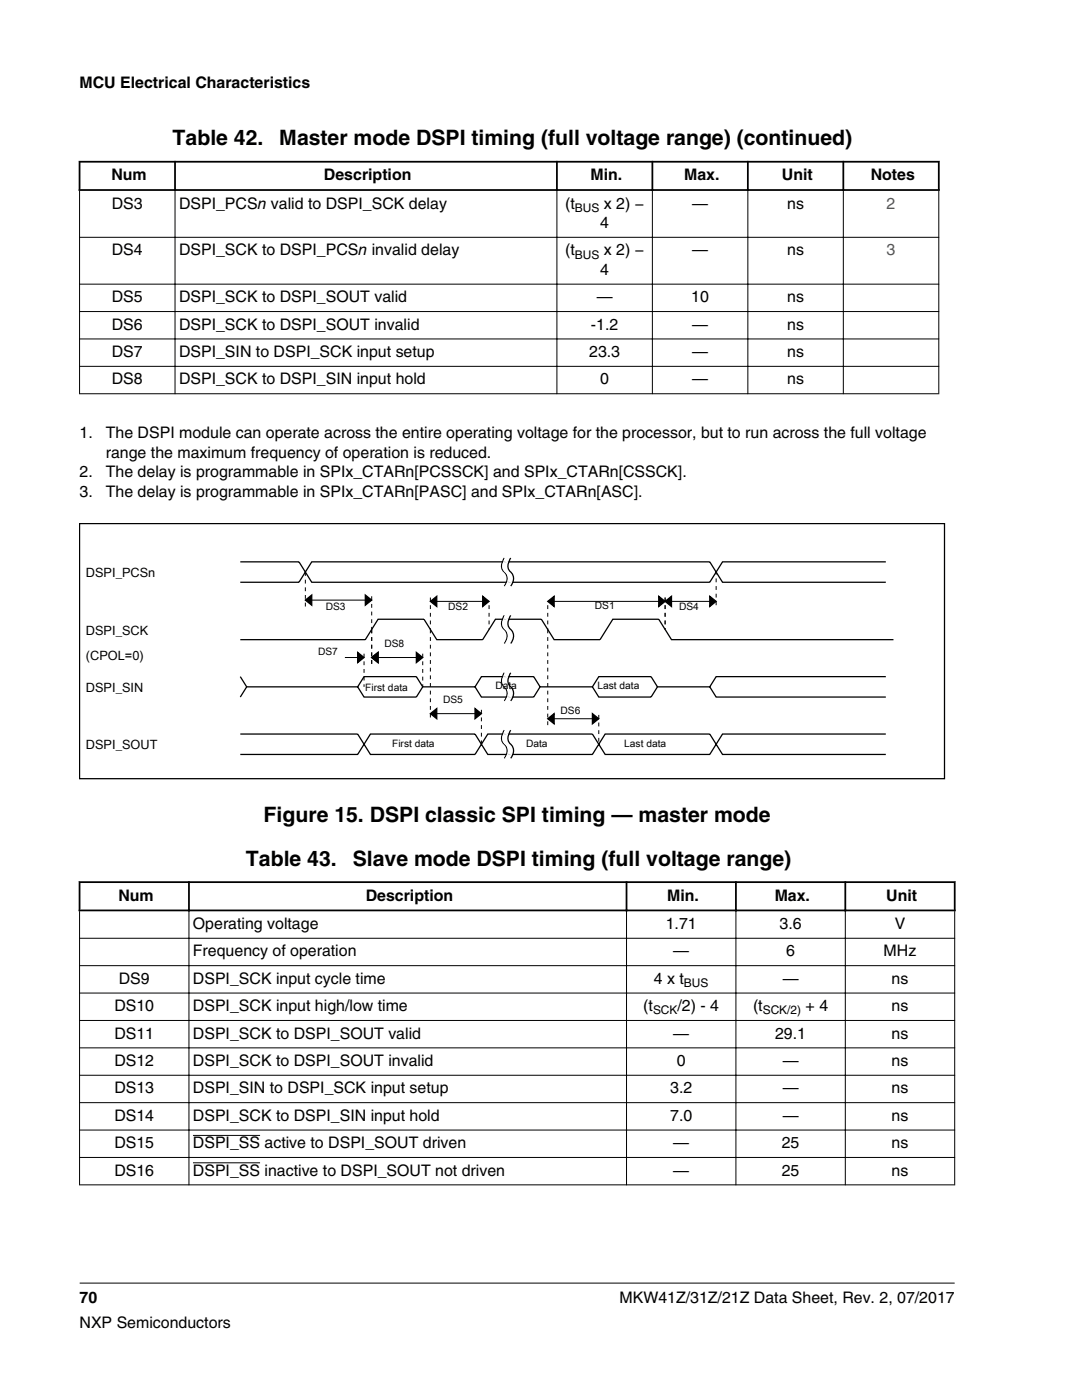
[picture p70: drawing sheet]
<svg xmlns="http://www.w3.org/2000/svg" width="216mm" height="279mm" viewBox="0 0 216 279" stroke-linecap="round" stroke-linejoin="round" font-family="sans-serif">
<defs><g id="words">
<g font-size="4.2">
<text x="34.4" y="29">Table 42.</text>
<text x="55.7" y="29">Master mode DSPI timing (full voltage range) (continued)</text>
<text x="52.6" y="164.1">Figure 15. DSPI classic SPI timing — master mode</text>
<text x="49.1" y="172.8">Table 43.</text>
<text x="70.4" y="172.8">Slave mode DSPI timing (full voltage range)</text>
</g>
<g font-size="3.2">
<text x="15.9" y="17.5">MCU Electrical Characteristics</text>
<text x="22.2" y="36">Num</text>
<text x="64.6" y="36">Description</text>
<text x="117.8" y="36">Min.</text>
<text x="136.5" y="36">Max.</text>
<text x="156" y="36">Unit</text>
<text x="173.7" y="36">Notes</text>
<text x="22.3" y="41.6">DS3</text>
<text x="35.7" y="41.6">DSPI_PCSn valid to DSPI_SCK delay</text>
<text x="112.8" y="41.6">(t</text>
<text x="120.5" y="41.6">x 2) −</text>
<text x="138.1" y="41.6">—</text>
<text x="157.1" y="41.6">ns</text>
<text x="119.8" y="45.5">4</text>
<text x="22.3" y="51">DS4</text>
<text x="35.7" y="51">DSPI_SCK to DSPI_PCSn invalid delay</text>
<text x="112.8" y="51">(t</text>
<text x="120.5" y="51">x 2) −</text>
<text x="138.1" y="51">—</text>
<text x="157.1" y="51">ns</text>
<text x="119.8" y="54.8">4</text>
<text x="22.3" y="60.3">DS5</text>
<text x="22.3" y="65.8">DS6</text>
<text x="35.7" y="60.3">DSPI_SCK to DSPI_SOUT valid</text>
<text x="35.7" y="65.8">DSPI_SCK to DSPI_SOUT invalid</text>
<text x="117.9" y="65.8">-1.2</text>
<text x="119.1" y="60.3">—</text>
<text x="137.9" y="60.3">10</text>
<text x="138.1" y="65.8">—</text>
<text x="157.1" y="60.3">ns</text>
<text x="157.1" y="65.8">ns</text>
<text x="22.3" y="71.3">DS7</text>
<text x="35.7" y="71.3">DSPI_SIN to DSPI_SCK input setup</text>
<text x="117.6" y="71.3">23.3</text>
<text x="138.1" y="71.3">—</text>
<text x="157.1" y="71.3">ns</text>
<text x="22.3" y="76.7">DS8</text>
<text x="35.7" y="76.7">DSPI_SCK to DSPI_SIN input hold</text>
<text x="119.8" y="76.7">0</text>
<text x="138.1" y="76.7">—</text>
<text x="157.1" y="76.7">ns</text>
<text x="15.9" y="87.5">1.</text>
<text x="21.1" y="87.5">The DSPI module can operate across the entire operating voltage for the processor, but to run across the full voltage</text>
<text x="15.9" y="95.2">2.</text>
<text x="21.1" y="91.4">range the maximum frequency of operation is reduced.</text>
<text x="21.1" y="95.2">The delay is programmable in SPIx_CTARn[PCSSCK] and SPIx_CTARn[CSSCK].</text>
<text x="15.9" y="99.1">3.</text>
<text x="21.1" y="99.1">The delay is programmable in SPIx_CTARn[PASC] and SPIx_CTARn[ASC].</text>
<text x="23.6" y="179.7">Num</text>
<text x="73" y="179.7">Description</text>
<text x="133.1" y="179.7">Min.</text>
<text x="154.6" y="179.7">Max.</text>
<text x="176.9" y="179.7">Unit</text>
<text x="38.5" y="185.4">Operating voltage</text>
<text x="132.8" y="185.4">1.71</text>
<text x="155.6" y="185.4">3.6</text>
<text x="178.5" y="185.4">V</text>
<text x="38.5" y="190.9">Frequency of operation</text>
<text x="134.3" y="190.9">—</text>
<text x="156.9" y="190.9">6</text>
<text x="176.3" y="190.9">MHz</text>
<text x="23.7" y="196.3">DS9</text>
<text x="38.5" y="196.3">DSPI_SCK input cycle time</text>
<text x="130.5" y="196.3">4 x t</text>
<text x="156.2" y="196.3">—</text>
<text x="177.9" y="196.3">ns</text>
<text x="22.8" y="201.8">DS10</text>
<text x="38.5" y="201.8">DSPI_SCK input high/low time</text>
<text x="128.4" y="201.8">(t</text>
<text x="135.2" y="201.8">/2) - 4</text>
<text x="150.3" y="201.8">(t</text>
<text x="160.8" y="201.8">+ 4</text>
<text x="177.9" y="201.8">ns</text>
<text x="22.8" y="207.3">DS11</text>
<text x="38.5" y="207.3">DSPI_SCK to DSPI_SOUT valid</text>
<text x="134.3" y="207.3">—</text>
<text x="154.7" y="207.3">29.1</text>
<text x="177.9" y="207.3">ns</text>
<text x="22.8" y="212.7">DS12</text>
<text x="38.5" y="212.7">DSPI_SCK to DSPI_SOUT invalid</text>
<text x="135" y="212.7">0</text>
<text x="156.2" y="212.7">—</text>
<text x="177.9" y="212.7">ns</text>
<text x="22.8" y="218.2">DS13</text>
<text x="38.5" y="218.2">DSPI_SIN to DSPI_SCK input setup</text>
<text x="133.7" y="218.2">3.2</text>
<text x="156.2" y="218.2">—</text>
<text x="177.9" y="218.2">ns</text>
<text x="22.8" y="223.7">DS14</text>
<text x="38.5" y="223.7">DSPI_SCK to DSPI_SIN input hold</text>
<text x="133.7" y="223.7">7.0</text>
<text x="156.2" y="223.7">—</text>
<text x="177.9" y="223.7">ns</text>
<text x="22.8" y="229.1">DS15</text>
<text x="38.5" y="229.1">DSPI_SS active to DSPI_SOUT driven</text>
<text x="134.3" y="229.1">—</text>
<text x="156" y="229.1">25</text>
<text x="177.9" y="229.1">ns</text>
<text x="22.8" y="234.6">DS16</text>
<text x="38.5" y="234.6">DSPI_SS inactive to DSPI_SOUT not driven</text>
<text x="134.3" y="234.6">—</text>
<text x="156" y="234.6">25</text>
<text x="177.9" y="234.6">ns</text>
<text x="15.9" y="260">70</text>
<text x="123.6" y="260">MKW41Z/31Z/21Z Data Sheet, Rev. 2, 07/2017</text>
<text x="15.9" y="265">NXP Semiconductors</text>
</g>
<g font-size="3.2" fill="#00f">
<text x="176.9" y="41.6">2</text>
<text x="176.9" y="51">3</text>
</g>
<g font-size="2.5">
<text x="17.1" y="115.2">DSPI_PCSn</text>
<text x="17.1" y="126.6">DSPI_SCK</text>
<text x="17.1" y="131.7">(CPOL=0)</text>
<text x="17.1" y="138.1">DSPI_SIN</text>
<text x="17.1" y="149.5">DSPI_SOUT</text>
</g>
<g font-size="2.4">
<text x="114.7" y="42.3">BUS</text>
<text x="114.7" y="51.6">BUS</text>
<text x="136.5" y="197">BUS</text>
<text x="130.3" y="202.4">SCK</text>
<text x="152.2" y="202.4">SCK/2)</text>
</g>
<g font-size="2">
<text x="65" y="121.8">DS3</text>
<text x="89.4" y="121.8">DS2</text>
<text x="118.7" y="121.5">DS1</text>
<text x="135.5" y="121.8">DS4</text>
<text x="63.5" y="130.7">DS7</text>
<text x="76.7" y="129.2">DS8</text>
<text x="72.9" y="137.8">First data</text>
<text x="98.9" y="137.6">Data</text>
<text x="119.2" y="137.6">Last data</text>
<text x="88.4" y="140.4">DS5</text>
<text x="111.8" y="142.4">DS6</text>
<text x="78.2" y="149">First data</text>
<text x="105" y="149">Data</text>
<text x="124.6" y="149">Last data</text>
</g>
</g></defs>
<path d="M15.7 32.3h171.8M15.7 37.9h171.8M15.9 32.1v6M34.9 32.1v6M111.1 32.1v6M130.2 32.1v6M149.2 32.1v6M168.3 32.1v6M187.3 32.1v6" fill="none" stroke="#000" stroke-width=".35"/>
<g fill="none" stroke="#000" stroke-width=".2">
<path d="M15.9 38.1v40.6M34.9 37.7v41M111.1 37.7v41M130.2 37.7v41M149.2 37.7v41M168.3 37.7v41M187.3 38.1v40.6M15.8 47.4h171.6M15.8 56.7h171.6M15.8 62.2h171.6M15.8 67.6h171.6M15.8 73.1h171.6"/>
<path d="M15.8 78.6h171.6M60.9 119.8h13.3M68.8 131.2h3.8M74.2 131.2h10.2M85.9 120h11.7M109.3 120h33.6M85.9 142.4h10.2M109.3 143.4h10.2"/>
</g>
<g fill="none" stroke="#000" stroke-width=".25">
<path d="M15.9 104.5h172.6v50.9h-172.6zM47.9 112.1h11.8l2.5 4.1h79.4l2.6-4.1h32.6M47.9 116.2h11.8l2.5-4.1h79.4l2.6 4.1h32.6M60.9 119.8l1.3-1.1v2.1zM72.9 118.7l1.3 1.1-1.3 1zM96.3 119l1.3 1-1.3 1zM100.6 111.4a2.1 2.1 0 0 0 .3 3.1 2.07 2.07 0 0 1-.3 2.5M101.9 111.4a2.1 2.1 0 0 0 .3 3.1 2.07 2.07 0 0 1-.3 2.5M131.4 119l1.3 1-1.3 1zM141.6 119l1.3 1-1.3 1zM47.9 127.7h25l2.5-4.1h9.2l2.6 4.1h9.1l2.6-4.1h9.1l2.6 4.1h9.1l2.6-4.1h9.1l2.6 4.1h44.3M47.9 135l1.3 2.1"/>
<path d="M71.4 130.2l1.2 1-1.2 1zM71.4 137.1h-22.2l-1.3 2M71.4 137.1l1.2 2h10.5l1.3-2h10.4M71.4 137.1l1.2-2.1h10.5l1.3 2.1M74.2 131.2l1.2-1v2zM83.1 130.2l1.3 1-1.3 1zM85.9 120l1.3-1v2zM94.8 137.1l1.3 2h10.4l1.3-2h10.4M94.8 137.1l1.3-2.1h10.4l1.3 2.1M100.6 122.8a2.1 2.1 0 0 0 .3 3.2 2.07 2.07 0 0 1-.3 2.4M100.6 134.3a2.1 2.1 0 0 0 .3 3.1 2.07 2.07 0 0 1-.3 2.5M101.9 122.8a2.1 2.1 0 0 0 .3 3.2 2.07 2.07 0 0 1-.3 2.4"/>
<path d="M101.9 134.3a2.1 2.1 0 0 0 .3 3.1 2.07 2.07 0 0 1-.3 2.5M109.3 120l1.3-1v2zM118.2 137.1l1.3 2h10.4l1.3-2h10.4M118.2 137.1l1.3-2.1h10.4l1.3 2.1M132.7 120l1.3-1v2zM141.6 137.1l1.3 2h33.9M176.8 135h-33.9l-1.3 2.1M47.9 146.5h23.5l2.5 4.1h20.9l2.5-4.1h20.9l2.6 4.1h20.8l2.6-4.1h32.6M47.9 150.6h23.5l2.5-4.1h20.9l2.5 4.1h20.9l2.6-4.1h20.8l2.6 4.1h32.6M85.9 142.4l1.3-1v2zM94.8 141.4l1.3 1-1.3 1zM100.6 145.7a2.1 2.1 0 0 0 .3 3.2 2.07 2.07 0 0 1-.3 2.4"/>
<path d="M101.9 145.7a2.1 2.1 0 0 0 .3 3.2 2.07 2.07 0 0 1-.3 2.4M109.3 143.4l1.3-1v2.1zM118.2 142.4l1.3 1-1.3 1.1z"/>
</g>
<g fill="#000">
<path d="M60.9 119.8l1.3-1.1v2.1zM72.9 118.7l1.3 1.1-1.3 1zM71.4 130.2l1.2 1-1.2 1zM74.2 131.2l1.2-1v2zM83.1 130.2l1.3 1-1.3 1zM85.9 120l1.3-1v2zM96.3 119l1.3 1-1.3 1zM109.3 120l1.3-1v2zM132.7 120l1.3-1v2zM131.4 119l1.3 1-1.3 1zM141.6 119l1.3 1-1.3 1zM85.9 142.4l1.3-1v2z"/>
<path d="M94.8 141.4l1.3 1-1.3 1zM109.3 143.4l1.3-1v2.1zM118.2 142.4l1.3 1-1.3 1.1z"/>
</g>
<g fill="none" stroke="#000" stroke-width=".2" stroke-dasharray=".8 .8" stroke-linecap="butt">
<path d="M60.9 114.2v7.1M74.2 119v6.6M85.9 119.3v6.3M132.7 119.3v6.3M72.6 130.5v6.6M74.2 125.6v7.1M84.4 130.5v6.6M85.9 125.6v18.3M97.6 120.8v4.8M109.3 120.8v4.8M109.3 125.6v19.4M142.9 120.8v-6.6"/>
<path d="M96.1 141.7v6.8M119.5 142.7v5.8"/>
</g>
<g fill="none" stroke="#fff" stroke-width=".25">
<path d="M100.9 111.4a2.1 2.1 0 0 0 .3 3.1 2.07 2.07 0 0 1-.3 2.5M101.2 111.4a2.1 2.1 0 0 0 .2 3.1 2.07 2.07 0 0 1-.2 2.5M101.4 111.4a2.1 2.1 0 0 0 .3 3.1 2.07 2.07 0 0 1-.3 2.5M101.7 111.4a2.1 2.1 0 0 0 .2 3.1 2.07 2.07 0 0 1-.2 2.5M100.9 122.8a2.1 2.1 0 0 0 .3 3.2 2.07 2.07 0 0 1-.3 2.4M100.9 134.3a2.1 2.1 0 0 0 .3 3.1 2.07 2.07 0 0 1-.3 2.5M101.2 122.8a2.1 2.1 0 0 0 .2 3.2 2.07 2.07 0 0 1-.2 2.4M101.2 134.3a2.1 2.1 0 0 0 .2 3.1 2.07 2.07 0 0 1-.2 2.5M101.4 122.8a2.1 2.1 0 0 0 .3 3.2 2.07 2.07 0 0 1-.3 2.4M101.4 134.3a2.1 2.1 0 0 0 .3 3.1 2.07 2.07 0 0 1-.3 2.5M101.7 122.8a2.1 2.1 0 0 0 .2 3.2 2.07 2.07 0 0 1-.2 2.4M101.7 134.3a2.1 2.1 0 0 0 .2 3.1 2.07 2.07 0 0 1-.2 2.5"/>
<path d="M100.9 145.7a2.1 2.1 0 0 0 .3 3.2 2.07 2.07 0 0 1-.3 2.4M101.2 145.7a2.1 2.1 0 0 0 .2 3.2 2.07 2.07 0 0 1-.2 2.4M101.4 145.7a2.1 2.1 0 0 0 .3 3.2 2.07 2.07 0 0 1-.3 2.4M101.7 145.7a2.1 2.1 0 0 0 .2 3.2 2.07 2.07 0 0 1-.2 2.4"/>
</g>
<g fill="#fff">
<path d="M15.9 169.2h174.6v69.1h-174.6z" fill-rule="evenodd"/>
<path d="M16.1 176.2h21.4v5.3h-21.4z" fill-rule="evenodd"/>
<path d="M37.9 176.2h86.9v5.3h-86.9z" fill-rule="evenodd"/>
<path d="M125.2 176.2h21.5v5.3h-21.5z" fill-rule="evenodd"/>
<path d="M147 176.2h21.5v5.3h-21.5z" fill-rule="evenodd"/>
<path d="M168.8 176.2h21.5v5.3h-21.5z" fill-rule="evenodd"/>
<path d="M16 181.9h21.6v5.3h-21.6z" fill-rule="evenodd"/>
<path d="M37.8 181.9h87.1v5.3h-87.1z" fill-rule="evenodd"/>
<path d="M125.1 181.9h21.7v5.3h-21.7z" fill-rule="evenodd"/>
<path d="M146.9 181.9h21.7v5.3h-21.7z" fill-rule="evenodd"/>
<path d="M168.8 181.9h21.6v5.3h-21.6z" fill-rule="evenodd"/>
<path d="M16 187.3h21.6v5.3h-21.6z" fill-rule="evenodd"/>
<path d="M37.8 187.3h87.1v5.3h-87.1z" fill-rule="evenodd"/>
<path d="M125.1 187.3h21.7v5.3h-21.7z" fill-rule="evenodd"/>
<path d="M146.9 187.3h21.7v5.3h-21.7z" fill-rule="evenodd"/>
<path d="M168.8 187.3h21.6v5.3h-21.6z" fill-rule="evenodd"/>
<path d="M16 192.8h21.6v5.3h-21.6z" fill-rule="evenodd"/>
<path d="M37.8 192.8h87.1v5.3h-87.1z" fill-rule="evenodd"/>
<path d="M125.1 192.8h21.7v5.3h-21.7z" fill-rule="evenodd"/>
<path d="M146.9 192.8h21.7v5.3h-21.7z" fill-rule="evenodd"/>
<path d="M168.8 192.8h21.6v5.3h-21.6z" fill-rule="evenodd"/>
<path d="M16 198.3h21.6v5.3h-21.6z" fill-rule="evenodd"/>
<path d="M37.8 198.3h87.1v5.3h-87.1z" fill-rule="evenodd"/>
<path d="M125.1 198.3h21.7v5.3h-21.7z" fill-rule="evenodd"/>
<path d="M146.9 198.3h21.7v5.3h-21.7z" fill-rule="evenodd"/>
<path d="M168.8 198.3h21.6v5.3h-21.6z" fill-rule="evenodd"/>
<path d="M16 203.7h21.6v5.3h-21.6z" fill-rule="evenodd"/>
<path d="M37.8 203.7h87.1v5.3h-87.1z" fill-rule="evenodd"/>
<path d="M125.1 203.7h21.7v5.3h-21.7z" fill-rule="evenodd"/>
<path d="M146.9 203.7h21.7v5.3h-21.7z" fill-rule="evenodd"/>
<path d="M168.8 203.7h21.6v5.3h-21.6z" fill-rule="evenodd"/>
<path d="M16 209.2h21.6v5.3h-21.6z" fill-rule="evenodd"/>
<path d="M37.8 209.2h87.1v5.3h-87.1z" fill-rule="evenodd"/>
<path d="M125.1 209.2h21.7v5.3h-21.7z" fill-rule="evenodd"/>
<path d="M146.9 209.2h21.7v5.3h-21.7z" fill-rule="evenodd"/>
<path d="M168.8 209.2h21.6v5.3h-21.6z" fill-rule="evenodd"/>
<path d="M16 214.7h21.6v5.3h-21.6z" fill-rule="evenodd"/>
<path d="M37.8 214.7h87.1v5.3h-87.1z" fill-rule="evenodd"/>
<path d="M125.1 214.7h21.7v5.3h-21.7z" fill-rule="evenodd"/>
<path d="M146.9 214.7h21.7v5.3h-21.7z" fill-rule="evenodd"/>
<path d="M168.8 214.7h21.6v5.3h-21.6z" fill-rule="evenodd"/>
<path d="M16 220.1h21.6v5.3h-21.6z" fill-rule="evenodd"/>
<path d="M37.8 220.1h87.1v5.3h-87.1z" fill-rule="evenodd"/>
<path d="M125.1 220.1h21.7v5.3h-21.7z" fill-rule="evenodd"/>
<path d="M146.9 220.1h21.7v5.3h-21.7z" fill-rule="evenodd"/>
<path d="M168.8 220.1h21.6v5.3h-21.6z" fill-rule="evenodd"/>
<path d="M16 225.6h21.6v5.3h-21.6z" fill-rule="evenodd"/>
<path d="M37.8 225.6h87.1v5.3h-87.1z" fill-rule="evenodd"/>
</g>
<path d="M38.5 226.6h13.4" fill="none" stroke="#000" stroke-width=".2"/>
<g fill="#fff">
<path d="M125.1 225.6h21.7v5.3h-21.7z" fill-rule="evenodd"/>
<path d="M146.9 225.6h21.7v5.3h-21.7z" fill-rule="evenodd"/>
<path d="M168.8 225.6h21.6v5.3h-21.6z" fill-rule="evenodd"/>
<path d="M16 231.1h21.6v5.3h-21.6z" fill-rule="evenodd"/>
<path d="M37.8 231.1h87.1v5.3h-87.1z" fill-rule="evenodd"/>
</g>
<path d="M38.5 232.1h13.4" fill="none" stroke="#000" stroke-width=".2"/>
<g fill="#fff">
<path d="M125.1 231.1h21.7v5.3h-21.7z" fill-rule="evenodd"/>
<path d="M146.9 231.1h21.7v5.3h-21.7z" fill-rule="evenodd"/>
<path d="M168.8 231.1h21.6v5.3h-21.6z" fill-rule="evenodd"/>
</g>
<path d="M15.7 176.1h175M15.9 175.9v6M37.7 175.9v6M125 175.9v6M146.8 175.9v6M168.7 175.9v6M190.5 175.9v6M15.7 181.7h175" fill="none" stroke="#000" stroke-width=".35"/>
<g fill="none" stroke="#000" stroke-width=".2">
<path d="M15.8 187.3h174.8M15.8 192.7h174.8M15.8 198.2h174.8M15.9 181.8v54.8M37.7 181.5v55.1M125 181.5v55.1M146.8 181.5v55.1M168.7 181.5v55.1M190.5 181.8v54.8M15.8 203.7h174.8M15.8 209.1h174.8M15.8 214.6h174.8"/>
<path d="M15.8 220.1h174.8M15.8 225.5h174.8M15.8 231h174.8M15.8 236.5h174.8M15.9 256.1h174.6"/>
</g>
<use href="#words"/>
</svg>
